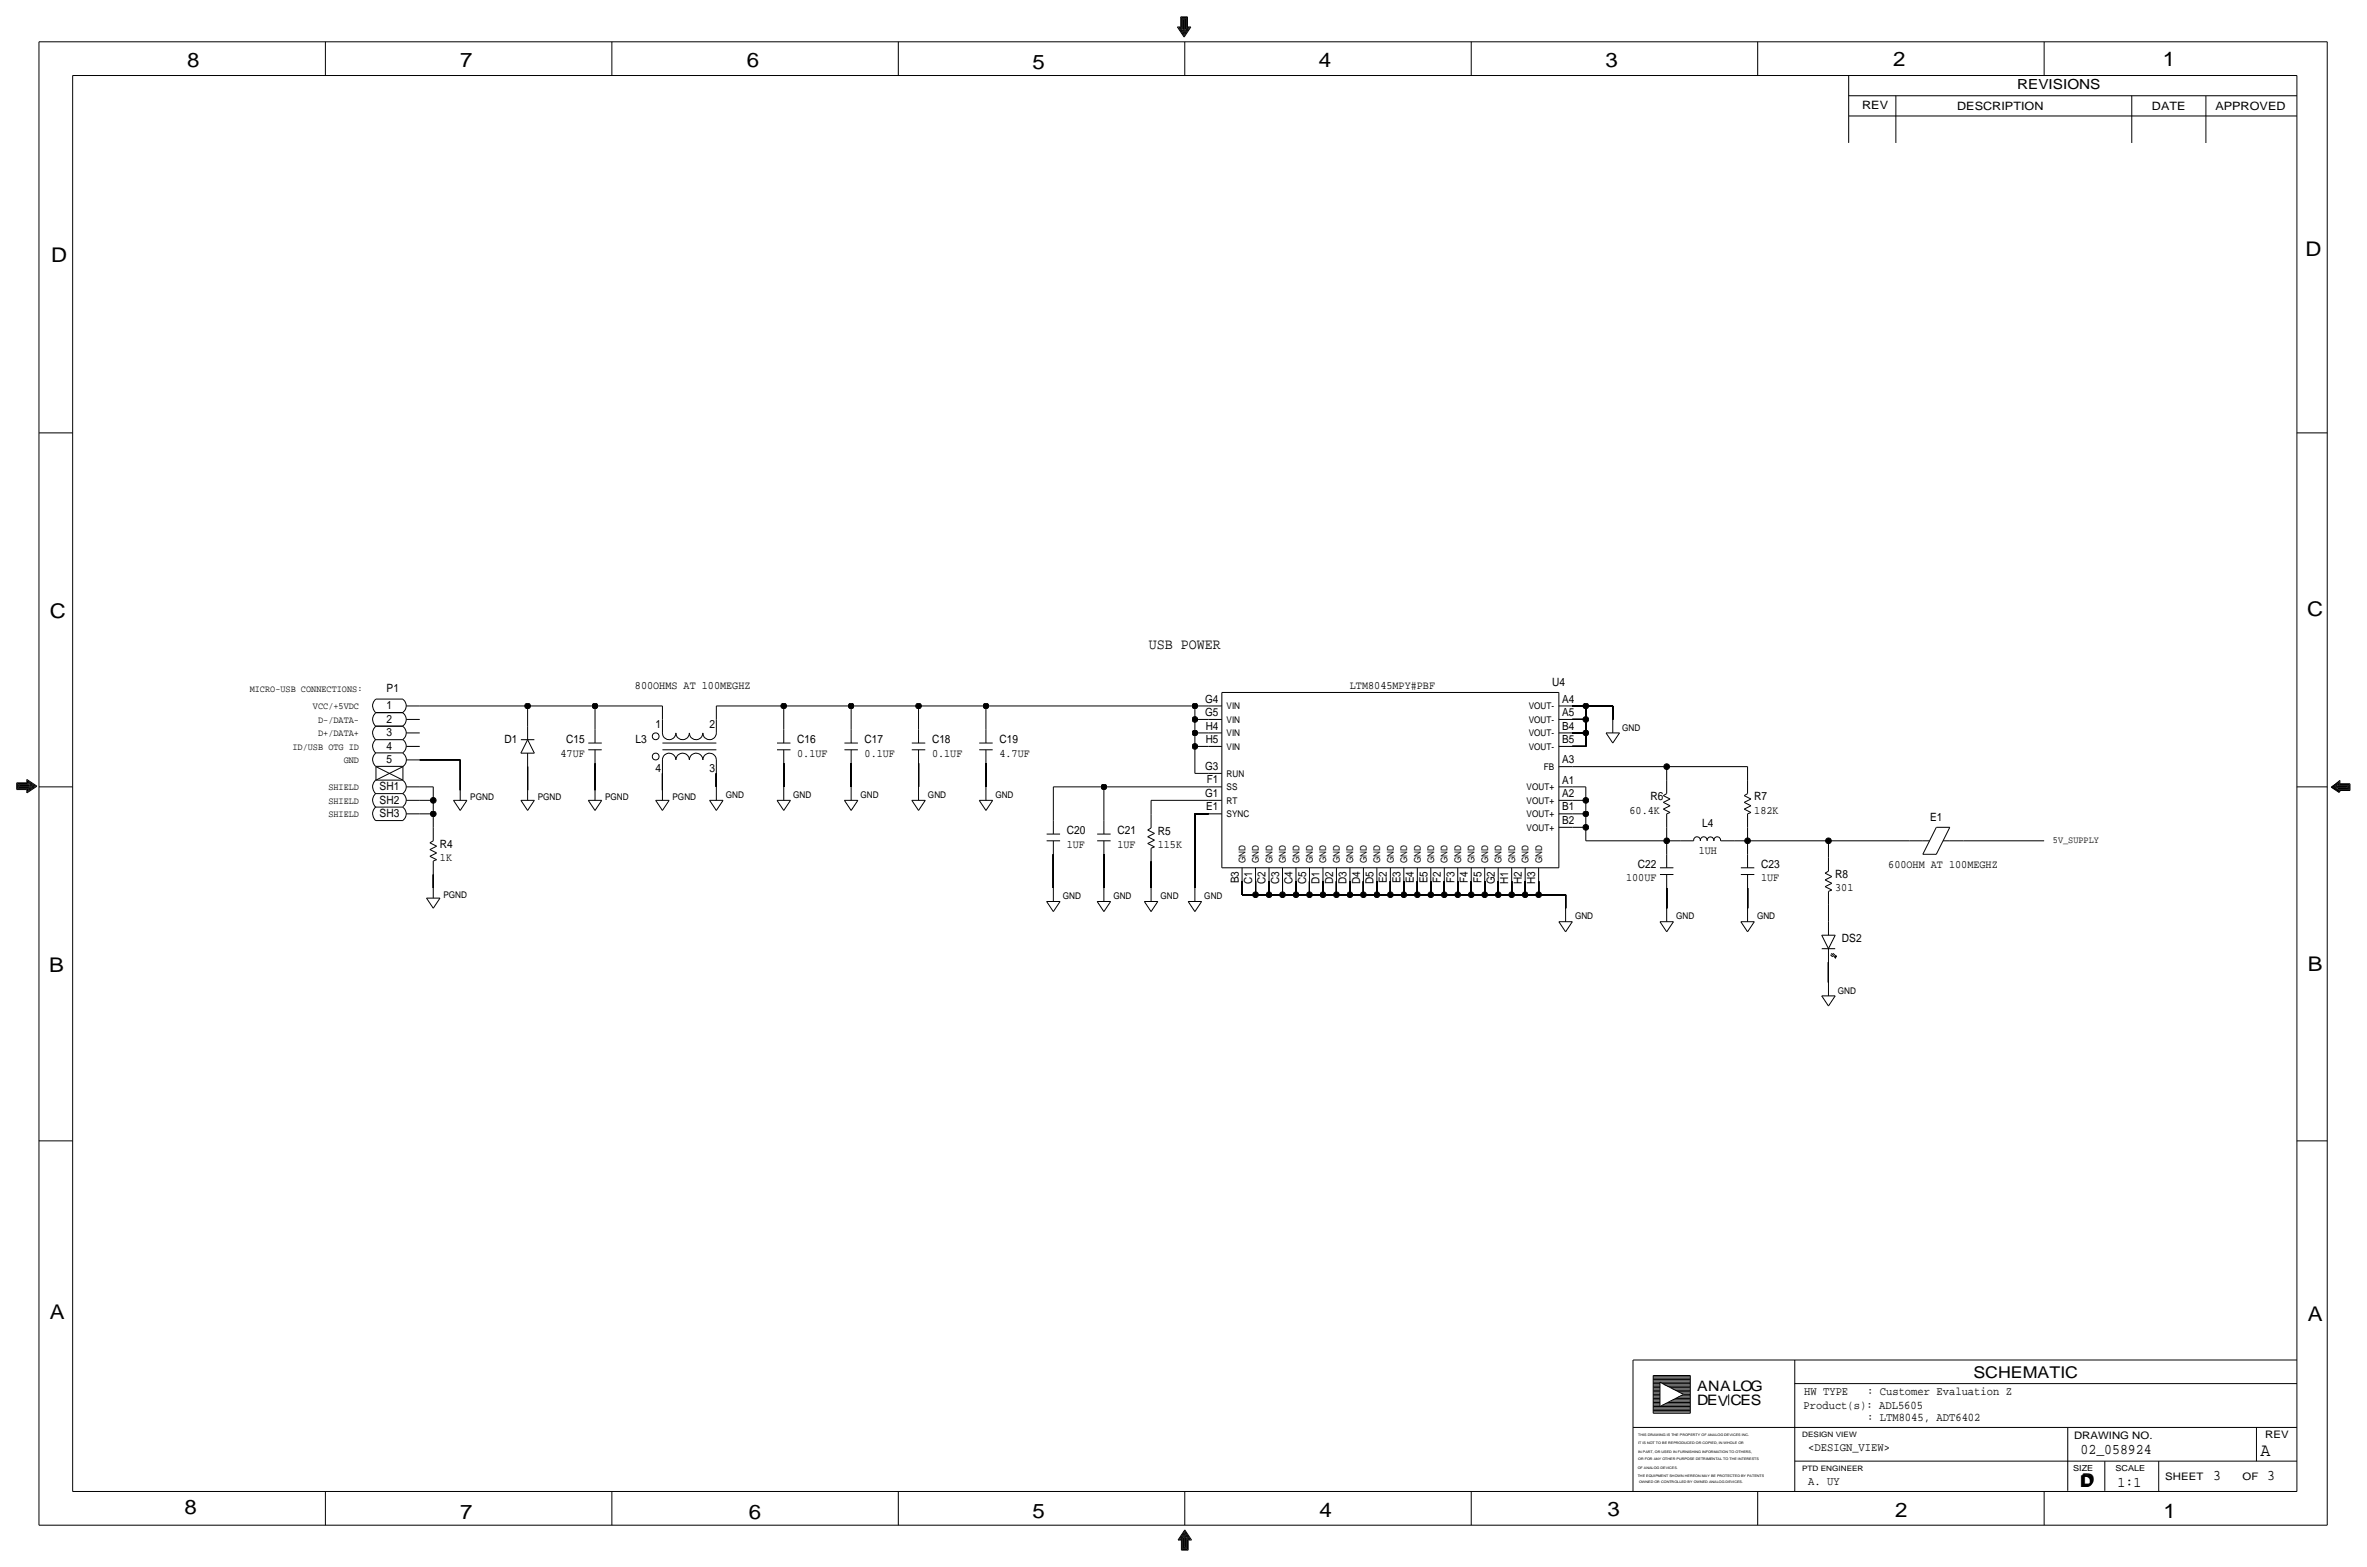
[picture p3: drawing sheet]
<svg xmlns="http://www.w3.org/2000/svg" width="892mm" height="590mm" viewBox="0 0 892 590" stroke-linecap="round" stroke-linejoin="round" font-family="sans-serif">
<defs><g id="words">
<g font-size="7.6">
<text x="70.6" y="25.4">8</text>
<text x="173.4" y="25.4">7</text>
<text x="281.4" y="25.1">6</text>
<text x="389.1" y="26.2">5</text>
<text x="497" y="25.4">4</text>
<text x="605" y="25.1">3</text>
<text x="713.4" y="24.9">2</text>
<text x="815" y="24.9">1</text>
<text x="19.3" y="98.8">D</text>
<text x="868.9" y="96.5">D</text>
<text x="18.7" y="232.7">C</text>
<text x="869.4" y="232.2">C</text>
<text x="869.6" y="365.8">B</text>
<text x="18.5" y="366">B</text>
<text x="18.7" y="496.8">A</text>
<text x="869.6" y="497.6">A</text>
<text x="69.5" y="570.5">8</text>
<text x="173.4" y="572.3">7</text>
<text x="282.1" y="572.3">6</text>
<text x="389.1" y="571.8">5</text>
<text x="497.3" y="571.5">4</text>
<text x="605.7" y="571.2">3</text>
<text x="714.2" y="571.5">2</text>
<text x="815.3" y="572">1</text>
</g>
<text font-size="7" x="851.9" y="548.4">A</text>
<g font-size="6.1">
<text x="743.7" y="518.9">SCHEMATIC</text>
<text x="783.8" y="560.3">D</text>
<text x="784.3" y="559.8">D</text>
</g>
<g font-size="5.6">
<text x="432.9" y="244.3">USB POWER</text>
<text x="784" y="547.9">02_058924</text>
<text x="834.1" y="557.5">3</text>
<text x="854.4" y="557.5">3</text>
<text x="798" y="560.1">1:1</text>
</g>
<g font-size="5.4">
<text x="639.5" y="524.2">ANALOG</text>
<text x="639.5" y="529.3">DEVCES</text>
</g>
<text font-size="5.2" x="760.2" y="33.5">REVISIONS</text>
<g font-size="4.4">
<text x="679.9" y="525.5">HW TYPE</text>
<text x="703.6" y="525.5">: Customer Evaluation Z</text>
<text x="679.7" y="530.9">Product(s): ADL5605</text>
<text x="703.6" y="535.2">: LTM8045, ADT6402</text>
<text x="681.4" y="546.6">&lt;DESIGN_VIEW&gt;</text>
<text x="681.4" y="559.3">A. UY</text>
</g>
<g font-size="4.3">
<text x="701.8" y="41.1">REV</text>
<text x="737.6" y="41.4">DESCRIPTION</text>
<text x="811" y="41.4">DATE</text>
<text x="834.8" y="41.4">APPROVED</text>
<text x="145.7" y="260.9">P1</text>
<text x="239.3" y="259.6">800OHMS AT 100MEGHZ</text>
<text x="508.7" y="259.6">LTM8045MPY#PBF</text>
<text x="584.9" y="258.3">U4</text>
<text x="145.7" y="267.2">1</text>
<text x="145.7" y="272.3">2</text>
<text x="247" y="274.3">1</text>
<text x="267.3" y="274.3">2</text>
<text x="145.7" y="277.4">3</text>
<text x="190.1" y="279.9">D1</text>
<text x="213.4" y="279.9">C15</text>
<text x="239.5" y="279.9">L3</text>
<text x="300.4" y="279.9">C16</text>
<text x="325.8" y="279.9">C17</text>
<text x="351.2" y="279.9">C18</text>
<text x="376.6" y="279.9">C19</text>
<text x="145.7" y="282.4">4</text>
<text x="145.7" y="287.5">5</text>
<text x="211.2" y="285">47UF</text>
<text x="300.4" y="285">0.1UF</text>
<text x="325.8" y="285">0.1UF</text>
<text x="351.2" y="285">0.1UF</text>
<text x="376.6" y="285">4.7UF</text>
<text x="247" y="290.8">4</text>
<text x="267.3" y="290.8">3</text>
<text x="143" y="297.7">SH1</text>
<text x="143" y="302.8">SH2</text>
<text x="621.9" y="301.5">R6</text>
<text x="661.1" y="301.5">R7</text>
<text x="143" y="307.8">SH3</text>
<text x="614.1" y="306.6">60.4K</text>
<text x="641.5" y="311.7">L4</text>
<text x="661.1" y="306.6">182K</text>
<text x="727.4" y="309.1">E1</text>
<text x="402" y="314.2">C20</text>
<text x="421.1" y="314.2">C21</text>
<text x="436.3" y="314.5">R5</text>
<text x="165.8" y="319.3">R4</text>
<text x="402" y="319.3">1UF</text>
<text x="421.1" y="319.3">1UF</text>
<text x="436.3" y="319.5">115K</text>
<text x="640.1" y="321.8">1UH</text>
<text x="165.8" y="324.4">1K</text>
<text x="617.3" y="326.9">C22</text>
<text x="663.7" y="326.9">C23</text>
<text x="711.6" y="326.9">600OHM AT 100MEGHZ</text>
<text x="612.8" y="332">100UF</text>
<text x="663.7" y="332">1UF</text>
<text x="691.6" y="330.7">R8</text>
<text x="691.6" y="335.8">301</text>
<text x="694.1" y="354.8">DS2</text>
</g>
<g font-size="4.2">
<text x="454.2" y="264.7">G4</text>
<text x="454.2" y="269.7">G5</text>
<text x="588.7" y="269.7">A5</text>
<text x="588.7" y="264.7">A4</text>
<text x="454.4" y="274.8">H4</text>
<text x="588.7" y="274.8">B4</text>
<text x="454.4" y="279.9">H5</text>
<text x="588.7" y="279.9">B5</text>
<text x="588.7" y="287.5">A3</text>
<text x="454.2" y="290.1">G3</text>
<text x="454.8" y="295.1">F1</text>
<text x="588.7" y="295.1">A1</text>
<text x="454.2" y="300.2">G1</text>
<text x="454.6" y="305.3">E1</text>
<text x="588.7" y="300.2">A2</text>
<text x="588.7" y="305.3">B1</text>
<text x="588.7" y="310.3">B2</text>
<text x="466.8" y="332.8" transform="rotate(-90 466.8 332.8)">B3</text>
<text x="471.9" y="333" transform="rotate(-90 471.9 333)">C1</text>
<text x="477" y="333" transform="rotate(-90 477 333)">C2</text>
<text x="482" y="333" transform="rotate(-90 482 333)">C3</text>
<text x="487.1" y="333" transform="rotate(-90 487.1 333)">C4</text>
<text x="492.2" y="333" transform="rotate(-90 492.2 333)">C5</text>
<text x="497.3" y="333" transform="rotate(-90 497.3 333)">D1</text>
<text x="502.4" y="333" transform="rotate(-90 502.4 333)">D2</text>
<text x="507.4" y="333" transform="rotate(-90 507.4 333)">D3</text>
<text x="512.5" y="333" transform="rotate(-90 512.5 333)">D4</text>
<text x="517.6" y="333" transform="rotate(-90 517.6 333)">D5</text>
<text x="522.7" y="332.8" transform="rotate(-90 522.7 332.8)">E2</text>
<text x="527.8" y="332.8" transform="rotate(-90 527.8 332.8)">E3</text>
<text x="532.8" y="332.8" transform="rotate(-90 532.8 332.8)">E4</text>
<text x="537.9" y="332.8" transform="rotate(-90 537.9 332.8)">E5</text>
<text x="543" y="332.6" transform="rotate(-90 543 332.6)">F2</text>
<text x="548.1" y="332.6" transform="rotate(-90 548.1 332.6)">F3</text>
<text x="553.2" y="332.6" transform="rotate(-90 553.2 332.6)">F4</text>
<text x="558.2" y="332.6" transform="rotate(-90 558.2 332.6)">F5</text>
<text x="563.3" y="333.2" transform="rotate(-90 563.3 333.2)">G2</text>
<text x="568.4" y="333" transform="rotate(-90 568.4 333)">H1</text>
<text x="573.5" y="333" transform="rotate(-90 573.5 333)">H2</text>
<text x="578.6" y="333" transform="rotate(-90 578.6 333)">H3</text>
</g>
<g font-size="3.9">
<text x="781.6" y="542.1">DRAWING NO.</text>
<text x="853.6" y="541.8">REV</text>
<text x="816" y="557.4">SHEET</text>
<text x="845.1" y="557.5">OF</text>
</g>
<g font-size="3.6">
<text x="94.1" y="260.9">MICRO-USB CONNECTIONS:</text>
<text x="118" y="267.2">VCC/+5VDC</text>
<text x="119.9" y="272.3">D-/DATA-</text>
<text x="119.9" y="277.4">D+/DATA+</text>
<text x="110.2" y="282.4">ID/USB OTG ID</text>
<text x="129.5" y="287.5">GND</text>
<text x="123.7" y="297.7">SHIELD</text>
<text x="123.7" y="302.8">SHIELD</text>
<text x="123.7" y="307.8">SHIELD</text>
<text x="773.6" y="317.5">5V_SUPPLY</text>
</g>
<g font-size="3.5">
<text x="462.2" y="267.2">VIN</text>
<text x="576.1" y="267.2">VOUT-</text>
<text x="462.2" y="272.3">VIN</text>
<text x="576.1" y="272.3">VOUT-</text>
<text x="611.3" y="275.2">GND</text>
<text x="462.2" y="277.4">VIN</text>
<text x="576.1" y="277.4">VOUT-</text>
<text x="462.2" y="282.4">VIN</text>
<text x="576.1" y="282.4">VOUT-</text>
<text x="462.2" y="292.6">RUN</text>
<text x="581.7" y="290.1">FB</text>
<text x="462.2" y="297.7">SS</text>
<text x="575.3" y="297.7">VOUT+</text>
<text x="177.2" y="301.4">PGND</text>
<text x="202.6" y="301.4">PGND</text>
<text x="228" y="301.4">PGND</text>
<text x="253.4" y="301.4">PGND</text>
<text x="273.5" y="300.6">GND</text>
<text x="298.9" y="300.6">GND</text>
<text x="324.3" y="300.6">GND</text>
<text x="349.7" y="300.6">GND</text>
<text x="375.1" y="300.6">GND</text>
<text x="462.2" y="302.8">RT</text>
<text x="575.3" y="302.8">VOUT+</text>
<text x="462.2" y="307.8">SYNC</text>
<text x="575.3" y="307.8">VOUT+</text>
<text x="575.3" y="312.9">VOUT+</text>
<text x="469.3" y="325.1" transform="rotate(-90 469.3 325.1)">GND</text>
<text x="474.4" y="325.1" transform="rotate(-90 474.4 325.1)">GND</text>
<text x="479.5" y="325.1" transform="rotate(-90 479.5 325.1)">GND</text>
<text x="484.6" y="325.1" transform="rotate(-90 484.6 325.1)">GND</text>
<text x="489.7" y="325.1" transform="rotate(-90 489.7 325.1)">GND</text>
<text x="494.7" y="325.1" transform="rotate(-90 494.7 325.1)">GND</text>
<text x="499.8" y="325.1" transform="rotate(-90 499.8 325.1)">GND</text>
<text x="504.9" y="325.1" transform="rotate(-90 504.9 325.1)">GND</text>
<text x="510" y="325.1" transform="rotate(-90 510 325.1)">GND</text>
<text x="515.1" y="325.1" transform="rotate(-90 515.1 325.1)">GND</text>
<text x="520.1" y="325.1" transform="rotate(-90 520.1 325.1)">GND</text>
<text x="525.2" y="325.1" transform="rotate(-90 525.2 325.1)">GND</text>
<text x="530.3" y="325.1" transform="rotate(-90 530.3 325.1)">GND</text>
<text x="535.4" y="325.1" transform="rotate(-90 535.4 325.1)">GND</text>
<text x="540.5" y="325.1" transform="rotate(-90 540.5 325.1)">GND</text>
<text x="545.5" y="325.1" transform="rotate(-90 545.5 325.1)">GND</text>
<text x="550.6" y="325.1" transform="rotate(-90 550.6 325.1)">GND</text>
<text x="555.7" y="325.1" transform="rotate(-90 555.7 325.1)">GND</text>
<text x="560.8" y="325.1" transform="rotate(-90 560.8 325.1)">GND</text>
<text x="565.9" y="325.1" transform="rotate(-90 565.9 325.1)">GND</text>
<text x="570.9" y="325.1" transform="rotate(-90 570.9 325.1)">GND</text>
<text x="576" y="325.1" transform="rotate(-90 576 325.1)">GND</text>
<text x="581.1" y="325.1" transform="rotate(-90 581.1 325.1)">GND</text>
<text x="167.1" y="338.3">PGND</text>
<text x="400.5" y="338.7">GND</text>
<text x="419.6" y="338.7">GND</text>
<text x="437.3" y="338.7">GND</text>
<text x="453.8" y="338.7">GND</text>
<text x="593.5" y="346.4">GND</text>
<text x="631.6" y="346.4">GND</text>
<text x="662.1" y="346.4">GND</text>
<text x="692.6" y="374.3">GND</text>
</g>
<g font-size="3.1">
<text x="781.3" y="554">SIZE</text>
<text x="797.3" y="554">SCALE</text>
</g>
<g font-size="2.8">
<text x="679.1" y="541.3">DESIGN VIEW</text>
<text x="679.1" y="554">PTD ENGINEER</text>
</g>
<g font-size="1.3">
<text x="617.3" y="541.1">THIS DRAWING IS THE PROPERTY OF ANALOG DEVICES INC.</text>
<text x="617.3" y="543.9">IT IS NOT TO BE REPRODUCED OR COPIED, IN WHOLE OR</text>
<text x="617.3" y="547.2">IN PART, OR USED IN FURNISHING INFORMATION TO OTHERS,</text>
<text x="617.3" y="550">OR FOR ANY OTHER PURPOSE DETRIMENTAL TO THE INTERESTS</text>
<text x="617.2" y="556.3">THE EQUIPMENT SHOWN HEREON MAY BE PROTECTED BY PATENTS</text>
<text x="617.2" y="553.2">OF ANALOG DEVICES.</text>
<text x="617.7" y="558.8">OWNED OR CONTROLLED BY OWNED ANALOG DEVICES.</text>
</g>
</g></defs>
<!-- layer: Nets -->
<g fill="none" stroke="#000" stroke-width=".38">
<path d="M158.2 265.9h40.6zM198.8 265.9v7.7zM198.8 265.9h25.4zM224.2 265.9v8.9zM224.2 265.9h25.4zM249.6 265.9v5.1zM270 265.9v5.1zM270 265.9h25.4zM295.4 265.9v8.9zM295.4 265.9h25.4zM320.8 265.9v8.9zM320.8 265.9h25.4z"/>
<path d="M346.2 265.9v8.9zM346.2 265.9h25.4zM371.6 265.9v8.9zM371.6 265.9h78.7zM450.3 265.9h5.1zM450.3 276.1v5.1zM450.3 276.1h5.1zM450.3 271v5.1zM450.3 265.9v5.1zM450.3 271h5.1zM592.5 276.1h5.1zM592.5 271h5.1z"/>
<path d="M592.5 265.9h5.1zM597.6 276.1v5.1zM597.6 271v5.1zM597.6 265.9v5.1zM597.6 265.9h10.2zM607.8 265.9v5.1zM158.2 286.3h15.2zM158.2 296.4h5.1zM163.3 296.4v5.1zM173.4 286.3v11.4zM198.8 288.8v8.9zM224.2 287.5v10.2z"/>
<path d="M249.6 291.3v6.4zM270 291.3v5.1zM295.4 287.5v8.9zM320.8 287.5v8.9zM346.2 287.5v8.9zM371.6 287.5v8.9zM397 296.4v12.7zM397 296.4h19zM416 296.4v12.7zM416 296.4h39.4zM450.3 291.3h5.1zM450.3 281.2v10.1z"/>
<path d="M450.3 281.2h5.1zM592.5 281.2h5.1zM592.5 288.8h35.6zM592.5 296.4h5.1zM597.6 296.4v5.1zM628.1 288.8v5.1zM628.1 288.8h30.5zM658.6 288.8v5.1zM158.2 306.6h5.1zM158.2 301.5h5.1zM163.3 306.6v5.1zM163.3 301.5v5.1z"/>
<path d="M433.8 301.5v5.3zM433.8 301.5h21.6zM450.3 306.6v27.9zM450.3 306.6h5.1zM592.5 301.5h5.1zM592.5 306.6h5.1zM592.5 311.7h5.1zM597.6 301.5v5.1zM597.6 306.6v5.1zM597.6 311.7v5zM597.6 316.7h30.5zM628.1 316.7v5.1z"/>
<path d="M628.1 316.7h5.1zM628.1 311.7v5zM653.5 316.7h5.1zM658.6 316.7v5.1zM658.6 311.7v5zM658.6 316.7h30.5zM689.1 316.7v6.4zM689.1 316.7h30.4zM739.9 316.7h30.4zM163.3 329.4v5.1zM397 321.8v12.7zM416 321.8v12.7z"/>
<path d="M433.8 324.6v9.9zM468.1 332v5.1zM468.1 337.1h5.1zM473.2 332v5.1zM473.2 337.1h5zM478.2 332v5.1zM478.2 337.1h5.1zM483.3 332v5.1zM483.3 337.1h5.1zM488.4 332v5.1zM488.4 337.1h5.1zM493.5 332v5.1z"/>
<path d="M493.5 337.1h5.1zM498.6 332v5.1zM498.6 337.1h5zM503.6 332v5.1zM503.6 337.1h5.1zM508.7 332v5.1zM508.7 337.1h5.1zM513.8 332v5.1zM513.8 337.1h5.1zM518.9 332v5.1zM518.9 337.1h5.1zM524 332v5.1z"/>
<path d="M524 337.1h5zM529 332v5.1zM529 337.1h5.1zM534.1 332v5.1zM534.1 337.1h5.1zM539.2 332v5.1zM539.2 337.1h5.1zM544.3 332v5.1zM544.3 337.1h5.1zM549.4 332v5.1zM549.4 337.1h5zM554.4 332v5.1z"/>
<path d="M554.4 337.1h5.1zM559.5 332v5.1zM559.5 337.1h5.1zM564.6 332v5.1zM564.6 337.1h5.1zM569.7 332v5.1zM569.7 337.1h5.1zM574.8 332v5.1zM574.8 337.1h5zM579.8 332v5.1zM579.8 337.1h10.2zM590 337.1v5z"/>
<path d="M628.1 334.5v7.6zM658.6 334.5v7.6zM689.1 340.9v6.3zM689.1 362.5v7.6z"/>
</g>
<g fill="#000" stroke="#000" stroke-width=".38">
<circle cx="198.8" cy="265.9" r="1.07"/>
<circle cx="224.2" cy="265.9" r="1.07"/>
<circle cx="295.4" cy="265.9" r="1.07"/>
<circle cx="320.8" cy="265.9" r="1.07"/>
<circle cx="346.2" cy="265.9" r="1.07"/>
<circle cx="371.6" cy="265.9" r="1.07"/>
<circle cx="450.3" cy="271" r="1.07"/>
<circle cx="450.3" cy="265.9" r="1.07"/>
<circle cx="450.3" cy="276.1" r="1.07"/>
<circle cx="597.6" cy="265.9" r="1.07"/>
<circle cx="597.6" cy="276.1" r="1.07"/>
<circle cx="597.6" cy="271" r="1.07"/>
<circle cx="416" cy="296.4" r="1.07"/>
<circle cx="450.3" cy="281.2" r="1.07"/>
<circle cx="628.1" cy="288.8" r="1.07"/>
<circle cx="163.3" cy="306.6" r="1.07"/>
<circle cx="163.3" cy="301.5" r="1.07"/>
<circle cx="597.6" cy="306.6" r="1.07"/>
<circle cx="597.6" cy="311.7" r="1.07"/>
<circle cx="597.6" cy="301.5" r="1.07"/>
<circle cx="628.1" cy="316.7" r="1.07"/>
<circle cx="658.6" cy="316.7" r="1.07"/>
<circle cx="689.1" cy="316.7" r="1.07"/>
<circle cx="473.2" cy="337.1" r="1.07"/>
<circle cx="478.2" cy="337.1" r="1.07"/>
<circle cx="483.3" cy="337.1" r="1.07"/>
<circle cx="488.4" cy="337.1" r="1.07"/>
<circle cx="493.5" cy="337.1" r="1.07"/>
<circle cx="498.6" cy="337.1" r="1.07"/>
<circle cx="503.6" cy="337.1" r="1.07"/>
<circle cx="508.7" cy="337.1" r="1.07"/>
<circle cx="513.8" cy="337.1" r="1.07"/>
<circle cx="518.9" cy="337.1" r="1.07"/>
<circle cx="524" cy="337.1" r="1.07"/>
<circle cx="529" cy="337.1" r="1.07"/>
<circle cx="534.1" cy="337.1" r="1.07"/>
<circle cx="539.2" cy="337.1" r="1.07"/>
<circle cx="544.3" cy="337.1" r="1.07"/>
<circle cx="549.4" cy="337.1" r="1.07"/>
<circle cx="554.4" cy="337.1" r="1.07"/>
<circle cx="559.5" cy="337.1" r="1.07"/>
<circle cx="564.6" cy="337.1" r="1.07"/>
<circle cx="569.7" cy="337.1" r="1.07"/>
<circle cx="574.8" cy="337.1" r="1.07"/>
<circle cx="579.8" cy="337.1" r="1.07"/>
</g>
<!-- layer: Components -->
<g fill="none" stroke="#000" stroke-width=".38">
<path d="M141.6 278.5a3.3 3.3 0 0 0 0 5.2M141.6 263.3a3.3 3.3 0 0 0 0 5.2 3.3 3.3 0 0 0 0 5.1 3.3 3.3 0 0 0 0 5.1M141.7 263.3h10.1zM141.7 268.4h10.1zM141.7 268.5h10.1zM141.7 273.6h10.1zM141.7 278.6h10.1zM151.8 278.6a2.98 2.98 0 0 1 0 5M151.8 263.4a2.98 2.98 0 0 1 0 5M151.8 268.6a2.98 2.98 0 0 1 0 4.9M151.8 273.7a2.98 2.98 0 0 1 0 4.9M153.1 276.1h5.1z"/>
<path d="M153.1 271h5.1zM153.1 265.9h5.1zM196.3 278.6h5.1zM198.8 273.6v5zM198.8 278.6l-2.5 5.1zM198.8 278.6l2.6 5.1zM221.7 279.9h5.1zM224.2 274.8v5.1zM249.6 271v5.1zM249.6 279.9h20.4zM249.6 276.1a2.54 2.54 0 0 0 2.6 2.5 2.54 2.54 0 0 0 2.5-2.5 2.54 2.54 0 0 0 2.6 2.5 2.54 2.54 0 0 0 2.5-2.5 2.54 2.54 0 0 0 2.5 2.5 2.54 2.54 0 0 0 2.6-2.5 2.54 2.54 0 0 0 2.5 2.5 2.54 2.54 0 0 0 2.6-2.5M270 271v5.1z"/>
<path d="M292.8 279.9h5.1zM295.4 274.8v5.1zM318.2 279.9h5.1zM320.8 274.8v5.1zM343.6 279.9h5.1zM346.2 274.8v5.1zM369 279.9h5.1zM371.6 274.8v5.1zM455.4 276.1h5.1zM455.4 271h5.1zM455.4 265.9h5.1zM460.5 260.9h127z"/>
<path d="M460.5 260.9v66zM587.5 276.1h5zM587.5 271h5zM587.5 265.9h5zM587.5 260.9v66zM605.2 276.1l2.6 3.8zM605.2 276.1h5.1zM607.8 271v5.1zM610.3 276.1l-2.5 3.8zM141.6 283.6a3.3 3.3 0 0 0 0 5.1M141.6 293.8a3.4 3.4 0 0 0 0 5.2M141.6 298.9a3.4 3.4 0 0 0 0 5.2"/>
<path d="M141.7 288.7h10.1zM141.7 293.9h10.1zM141.7 283.6h10.1zM141.7 299h10.1zM141.7 288.8l10.1 5.1zM141.7 288.8v5.1zM141.7 293.9l10.1-5.1zM151.8 294a3 3 0 0 1 0 5 2.98 2.98 0 0 1 0 4.9M151.8 283.8a3 3 0 0 1 0 5M151.8 288.8v5.1zM153.1 296.4h5.1zM153.1 286.3h5.1z"/>
<path d="M153.1 281.2h5.1zM173.4 297.7v3.8zM196.3 283.7h5.1zM198.8 297.7v3.8zM198.8 283.7v5.1zM221.7 282.4h5.1zM224.2 297.7v3.8zM224.2 282.4v5.1zM249.6 297.7v3.8zM249.6 286.3v5zM249.6 282.4h20.4zM249.6 286.3a2.54 2.54 0 0 1 2.6-2.6 2.54 2.54 0 0 1 2.5 2.6 2.54 2.54 0 0 1 2.6-2.6 2.54 2.54 0 0 1 2.5 2.6 2.54 2.54 0 0 1 2.5-2.6 2.54 2.54 0 0 1 2.6 2.6 2.54 2.54 0 0 1 2.5-2.6 2.54 2.54 0 0 1 2.6 2.6"/>
<path d="M270 286.3v5zM270 296.4v5.1zM292.8 282.4h5.1zM295.4 282.4v5.1zM295.4 296.4v5.1zM318.2 282.4h5.1zM320.8 296.4v5.1zM320.8 282.4v5.1zM343.6 282.4h5.1zM346.2 296.4v5.1zM346.2 282.4v5.1zM369 282.4h5.1z"/>
<path d="M371.6 282.4v5.1zM371.6 296.4v5.1zM455.4 281.2h5.1zM455.4 291.3h5.1zM455.4 296.4h5.1zM587.5 281.2h5zM587.5 288.8h5zM587.5 296.4h5zM626.8 299.7l1.3-.7zM626.8 299.7l2.6 1.3zM628.1 293.9v5.1zM657.3 299.7l1.3-.7z"/>
<path d="M657.3 299.7l2.5 1.3zM658.6 293.9v5.1zM141.6 303.9a3.4 3.4 0 0 0 0 5.3M141.7 304h10.1zM141.7 309.1h10.1zM151.8 304.1a2.98 2.98 0 0 1 0 5M153.1 306.6h5.1zM153.1 301.5h5.1zM162 317.5l1.3-.8zM162 317.5l2.5 1.3zM163.3 311.7v5zM170.9 301.5h5.1z"/>
<path d="M170.9 301.5l2.5 3.8zM176 301.5l-2.6 3.8zM196.3 301.5h5.1zM196.3 301.5l2.5 3.8zM201.4 301.5l-2.6 3.8zM221.7 301.5h5.1zM221.7 301.5l2.5 3.8zM226.8 301.5l-2.6 3.8zM247.1 301.5h5.1zM247.1 301.5l2.5 3.8zM252.2 301.5l-2.6 3.8zM267.4 301.5l2.6 3.8z"/>
<path d="M267.4 301.5h5.1zM272.5 301.5l-2.5 3.8zM292.8 301.5l2.6 3.8zM292.8 301.5h5.1zM297.9 301.5l-2.5 3.8zM318.2 301.5l2.6 3.8zM318.2 301.5h5.1zM323.3 301.5l-2.5 3.8zM343.6 301.5l2.6 3.8zM343.6 301.5h5.1zM348.7 301.5l-2.5 3.8zM369 301.5l2.6 3.8z"/>
<path d="M369 301.5h5.1zM374.1 301.5l-2.5 3.8zM394.4 314.2h5.1zM394.4 316.7h5.1zM397 316.7v5.1zM397 309.1v5.1zM413.5 314.2h5zM413.5 316.7h5zM416 316.7v5.1zM416 309.1v5.1zM432.5 312.7l1.3-.8zM432.5 312.7l2.6 1.2z"/>
<path d="M432.5 315.2l2.6-1.3zM432.5 315.2l2.6 1.3zM432.5 317.8l2.6-1.3zM432.5 317.8l2.6 1.2zM433.8 319.5v5.1zM433.8 306.8v5.1zM433.8 319.5l1.3-.5zM455.4 301.5h5.1zM455.4 306.6h5.1zM587.5 311.7h5zM587.5 306.6h5zM587.5 301.5h5z"/>
<path d="M626.8 302.3l2.6-1.3zM626.8 302.3l2.6 1.2zM626.8 304.8l2.6-1.3zM626.8 304.8l2.6 1.3zM628.1 306.6v5.1zM628.1 306.6l1.3-.5zM633.2 316.7h5.1zM638.3 316.7a1.27 1.27 0 0 1 1.2-1.5 1.27 1.27 0 0 1 1.2 1.5M643.3 316.7a1.26 1.26 0 0 0-1.3-1.5 1.26 1.26 0 0 0-1.2 1.5M643.3 316.7a1.26 1.26 0 0 1 1.3-1.4 1.26 1.26 0 0 1 1.2 1.4M648.4 316.7a1.27 1.27 0 0 0-1.3-1.5 1.27 1.27 0 0 0-1.2 1.6M648.4 316.7h5.1z"/>
<path d="M657.3 302.3l2.5-1.3zM657.3 302.3l2.5 1.2zM657.3 304.8l2.5-1.3zM657.3 304.8l2.5 1.3zM658.6 306.6v5.1zM658.6 306.6l1.2-.5zM719.5 316.7h5.1zM724.6 316.7h2.6zM729.7 311.7l-5.1 10.1zM729.7 311.7h5.1zM732.2 316.7h2.6zM734.8 316.7h5.1z"/>
<path d="M734.8 311.7l-5.1 10.1zM160.7 338.3h5.1zM160.7 338.3l2.6 3.8zM162 320l2.5-1.2zM162 320l2.5 1.3zM162 322.6l2.5-1.3zM162 322.6l2.5 1.2zM163.3 334.5v3.8zM163.3 324.4v5zM163.3 324.4l1.2-.6zM165.8 338.3l-2.5 3.8zM394.4 339.6l2.6 3.8z"/>
<path d="M394.4 339.6h5.1zM397 334.5v5.1zM399.5 339.6l-2.5 3.8zM413.5 339.6l2.5 3.8zM413.5 339.6h5zM416 334.5v5.1zM418.5 339.6l-2.5 3.8zM431.2 339.6l2.6 3.8zM431.2 339.6h5.1zM433.8 334.5v5.1zM436.3 339.6l-2.5 3.8zM447.8 339.6l2.5 3.8z"/>
<path d="M447.8 339.6h5zM450.3 334.5v5.1zM452.8 339.6l-2.5 3.8zM460.5 326.9h127zM468.1 326.9v5.1zM473.2 326.9v5.1zM478.2 326.9v5.1zM483.3 326.9v5.1zM488.4 326.9v5.1zM493.5 326.9v5.1zM498.6 326.9v5.1zM503.6 326.9v5.1z"/>
<path d="M508.7 326.9v5.1zM513.8 326.9v5.1zM518.9 326.9v5.1zM524 326.9v5.1zM529 326.9v5.1zM534.1 326.9v5.1zM539.2 326.9v5.1zM544.3 326.9v5.1zM549.4 326.9v5.1zM554.4 326.9v5.1zM559.5 326.9v5.1zM564.6 326.9v5.1z"/>
<path d="M569.7 326.9v5.1zM574.8 326.9v5.1zM579.8 326.9v5.1zM625.6 326.9h5zM625.6 329.4h5zM628.1 329.4v5.1zM628.1 321.8v5.1zM656 326.9h5.1zM656 329.4h5.1zM658.6 329.4v5.1zM658.6 321.8v5.1zM687.8 328.9l1.3-.7z"/>
<path d="M687.8 328.9l2.5 1.3zM687.8 331.5l2.5-1.3zM687.8 331.5l2.5 1.2zM687.8 334l2.5-1.3zM687.8 334l2.5 1.3zM689.1 335.8v5.1zM689.1 323.1v5.1zM689.1 335.8l1.2-.5zM724.6 321.8h5.1zM587.5 347.2l2.5 3.8zM587.5 347.2h5zM590 342.1v5.1z"/>
<path d="M592.5 347.2l-2.5 3.8zM625.6 347.2l2.5 3.8zM625.6 347.2h5zM628.1 342.1v5.1zM630.6 347.2l-2.5 3.8zM656 347.2l2.6 3.8zM656 347.2h5.1zM658.6 342.1v5.1zM661.1 347.2l-2.5 3.8zM686.5 357.4h5.1zM686.5 352.3l2.6 5.1zM686.5 352.3h5.1z"/>
<path d="M689.1 357.4v5.1zM689.1 347.2v5.1zM689.8 359.7l.8 .7zM690.1 359.2l.5 .5zM690.8 359.9l-.2 .5zM690.8 359.9l1 1zM690.8 359.2l1.3 1.2zM690.8 359.2l-.2 .5zM691.6 352.3l-2.5 5.1zM691.8 359.9l.3 .5zM686.5 375.2l2.6 3.8zM686.5 375.2h5.1z"/>
<path d="M689.1 370.1v5.1zM691.3 360.7l.5 .2zM691.6 375.2l-2.5 3.8zM691.6 360.4l.2 .5zM691.6 360.2l.5 .2z"/>
<circle cx="247.1" cy="277.4" r="1.28"/>
<circle cx="247.1" cy="285" r="1.28"/>
</g>
<!-- layer: Page Border and Title Block -->
<g fill="none" stroke="#000" stroke-width=".38">
<path d="M14.7 15.7v558.8zM14.7 15.7h862.3zM122.6 15.7v12.7zM230.6 15.7v12.7zM338.5 15.7v12.7zM443.7 10.2h1.3zM443.7 10.2l2.5 3.8zM444.2 10.4l2 3.1zM444.2 10.4h1zM444.7 10.7l1.5 2.3zM444.7 10.7h.8zM445 6.4v3.8z"/>
<path d="M445 6.4h2.5zM445.2 6.6v3.8zM445.2 6.6h2zM445.2 10.9h.5zM445.2 10.9l1 1.5zM445.5 6.9v3.8zM445.5 6.9h1.5zM445.7 11.2l.5 .7zM445.7 11.2h.3zM445.7 7.1v3.8zM445.7 7.1h1zM446 7.4v3.8z"/>
<path d="M446 7.4h.5zM446.2 7.6v4.1zM446.5 11.2h.2zM446.5 7.4v3.8zM446.5 15.7v12.7zM446.7 10.9h.5zM446.7 11.2l-.5 .7zM446.7 7.1v3.8zM447 10.7h.8zM447 6.9v3.8zM447.2 10.4h1.1zM447.2 6.6v3.8z"/>
<path d="M447.2 10.9l-1 1.5zM447.5 10.2h1.3zM447.5 6.4v3.8zM447.8 10.7l-1.6 2.3zM448.3 10.4l-2.1 3.1zM448.8 10.2l-2.6 3.8zM554.4 15.7v12.7zM662.4 15.7v12.7zM770.3 15.7v12.7zM877 15.7v558.8zM27.4 28.4h838.2zM27.4 28.4v533.4z"/>
<path d="M696.7 36.1h168.9zM696.7 28.4v25.4zM714.5 36.1v17.7zM803.4 36.1v17.7zM831.3 36.1v17.7zM865.6 28.4v533.4zM696.7 43.7h168.9zM14.7 163.1h12.7zM865.6 163.1h11.4zM6.3 294.9v2.5zM6.3 297.4h3.8zM6.3 294.9h3.8z"/>
<path d="M6.6 295.1v2.1zM6.6 295.1h3.8zM6.6 297.2h3.8zM6.8 295.4v1.5zM6.8 295.4h3.8zM6.8 296.9h3.8zM7.1 295.7v1zM7.1 295.7h3.8zM7.1 296.7h3.8zM7.3 295.9v.5zM7.3 295.9h3.8zM7.3 296.4h3.8z"/>
<path d="M7.6 296.2h4zM10.1 297.4v1.3zM10.1 298.7l3.8-2.5zM10.1 293.6l3.8 2.6zM10.1 293.6v1.3zM10.4 297.2v1zM10.4 298.2l3-2zM10.4 294.1v1zM10.4 294.1l3 2.1zM10.6 296.9v.8zM10.6 297.7l2.3-1.5zM10.6 294.6v.8z"/>
<path d="M10.6 294.6l2.3 1.6zM10.9 295.1v.6zM10.9 295.1l1.5 1.1zM10.9 296.7v.5zM10.9 297.2l1.5-1zM11.1 295.7v.2zM11.1 295.7l.8 .5zM11.1 296.4v.3zM11.1 296.7l.8-.5zM14.7 296.4h12.7zM865.6 296.4h11.4zM878.5 296.5l3-2z"/>
<path d="M878.5 296.5l3 2.1zM878.7 296.5l3.1 1.8zM878.7 296.5l3.1-2.5zM879 296.5l2.3-1.5zM879 296.5l2.3 1.5zM879.5 296.5l1.5-1zM879.5 296.5l1.5 1zM880 296.5l.8-.5zM880 296.5l.8 .5zM880.3 296.5h4zM880.8 296.3h3.8zM880.8 296.8h3.8z"/>
<path d="M880.8 296v.3zM880.8 296.8v.2zM881 296h3.8zM881 297h3.8zM881 295.5v.5zM881 297v.5zM881.3 295.8h3.8zM881.3 297.3h3.8zM881.3 295v.8zM881.3 297.3v.7zM881.5 295.5h3.8zM881.5 297.5h3.8z"/>
<path d="M881.5 294.5v1zM881.5 297.5v1.1zM881.8 297.8h3.8zM881.8 295.2h3.8zM881.8 297.8v.5zM881.8 294v1.2zM884.6 296.3v.5zM884.8 296v1zM885.1 295.8v1.5zM885.3 295.5v2zM885.6 295.2v2.6zM14.7 429.8h12.7z"/>
<path d="M865.6 429.8h11.4zM615.4 512.3v49.5zM615.4 512.3h250.2zM623 518.2h14zM623 518.7h14zM623 519.7h14zM623 519.2h14zM623 518.2v14.2zM637 518.2v14.2zM676.4 512.3v49.5zM615.4 537.7h250.2zM623 532.4h14z"/>
<path d="M623 531.9h14zM623 531.4h14zM623 530.4h14zM623 530.9h14zM623 526.3h2.6zM623 525.3h2.6zM623 527.3h2.6zM623 525.8h2.6zM623 528.3h2.6zM623 527.8h2.6zM623 528.8h2.6zM623 529.3h2.6z"/>
<path d="M623 526.8h2.6zM623 523.2h2.6zM623 524.8h2.6zM623 523.7h2.6zM623 522.7h2.6zM623 524.3h2.6zM623 521.7h2.6zM623 521.2h2.6zM623 522.2h2.6zM623 520.2h14zM623 529.8h14zM623 520.7h14z"/>
<path d="M625.6 529.8l8.8-4.5zM625.6 520.7l8.8 4.6zM625.6 520.7v9.1zM626.6 529.3h10.4zM626.6 521.2h10.4zM627.3 521.7h9.7zM627.6 528.8h9.4zM628.3 522.2h8.7zM628.6 528.3h8.4zM629.6 527.8h7.4zM629.6 522.7h7.4zM630.4 527.3h6.6z"/>
<path d="M630.4 523.2h6.6zM631.4 523.7h5.6zM631.4 526.8h5.6zM632.4 526.3h4.6zM632.4 524.3h4.6zM633.4 525.8h3.6zM633.4 524.8h3.6zM634.4 525.3h2.6zM651.5 525.3v4zM676.4 521.2h189.2zM779.2 537.7v23.9zM850.3 537.7v12.7z"/>
<path d="M676.4 550.4h189.2zM793.2 550.4v11.2zM813.5 550.4v11.4zM14.7 574.5h862.3zM27.4 561.8h838.2zM122.6 561.8v12.7zM230.6 561.8v12.7zM338.5 561.8v12.7zM444.4 579.9h1.1zM445 579.6h.7zM445.5 579.9v3.8zM445.5 579.4h.5z"/>
<path d="M445.7 579.6v3.8zM446 579.4v3.8zM446 579.1h.2zM446.2 579.1v3.8zM446.5 561.8v12.7zM446.5 576.8l-2.1 3.1zM446.5 576.3l-2.6 3.8zM446.5 577.3l-1.5 2.3zM446.5 576.3l2.5 3.8zM446.5 576.8l2 3.1zM446.5 577.3l1.5 2.3zM446.5 578.6v4.1z"/>
<path d="M446.5 578.4l-.5 .7zM446.5 578.4l.5 .7zM446.5 577.9l-1 1.5zM446.5 577.9l1 1.5zM446.7 579.1v3.8zM446.7 579.1h.3zM447 579.4v3.8zM447 579.4h.5zM447.2 579.6v3.8zM447.2 579.6h.8zM447.5 579.9v3.8zM447.5 579.9h1z"/>
<path d="M554.4 561.8v12.7zM662.4 561.8v12.7zM770.3 561.8v12.7zM443.9 580.1h1.3zM445.2 583.9h2.6zM445.2 580.1v3.8zM445.5 583.7h2zM445.7 583.4h1.5zM446 583.2h1zM446.2 582.9h.5zM447.8 580.1v3.8zM447.8 580.1h1.2z"/>
</g>
<use href="#words"/>
</svg>
